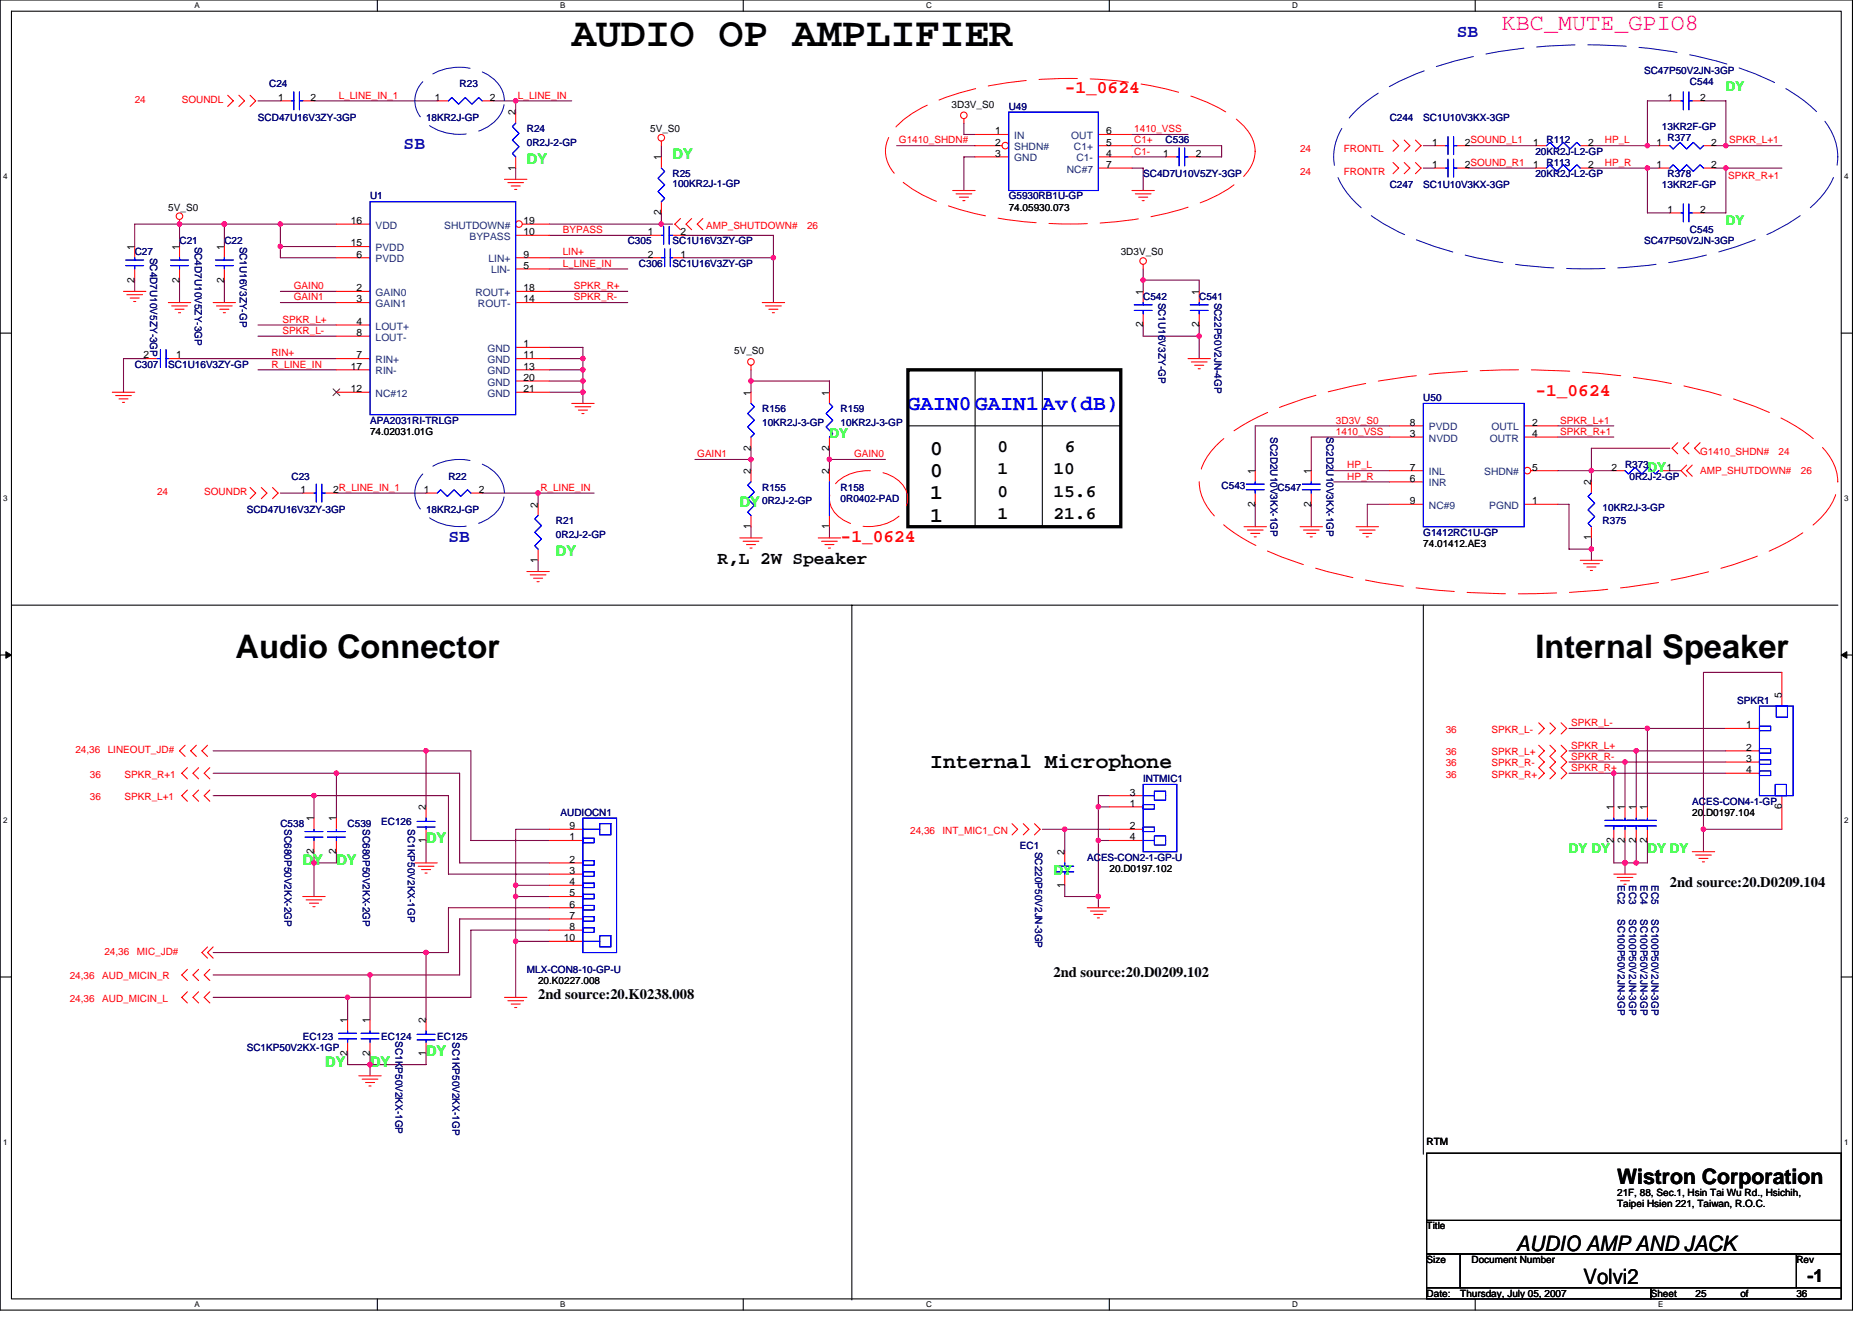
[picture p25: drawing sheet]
<svg xmlns="http://www.w3.org/2000/svg" width="297mm" height="210mm" viewBox="0 0 297 210" stroke-linecap="round" stroke-linejoin="round" font-family="sans-serif">
<defs><g id="words">
<text font-size="6.6" x="90.7" y="7.2">AUDIO OP AMPLIFIER</text>
<g font-size="5.1">
<text x="37.4" y="104.3">Audio Connector</text>
<text x="243.6" y="104.3">Internal Speaker</text>
</g>
<text font-size="3.7" fill="#f0f" x="238.3" y="4.7">KBC_MUTE_GPIO8</text>
<text font-size="3.4" fill="#00f" x="144.1" y="65">GAIN0GAIN1Av(dB)</text>
<g font-size="3.4">
<text x="147.6" y="72.1">0</text>
<text x="147.6" y="75.7">0</text>
<text x="147.6" y="79.2">1</text>
<text x="147.6" y="82.8">1</text>
<text x="147.6" y="121.9">Internal Microphone</text>
<text x="256.6" y="187.9">Wistron Corporation</text>
<text x="240.6" y="198.4">AUDIO AMP AND JACK</text>
<text x="251.3" y="203.8">Volvi2</text>
</g>
<g font-size="2.8" fill="#0000a0">
<text x="231.2" y="5.9">SB</text>
<text x="64" y="23.7">SB</text>
<text x="71.2" y="85.9">SB</text>
</g>
<g font-size="2.8" fill="#f00">
<text x="168.9" y="14.8">-1_0624</text>
<text x="243.6" y="62.8">-1_0624</text>
<text x="133.4" y="85.9">-1_0624</text>
</g>
<g font-size="2.8">
<text x="158.3" y="71.7">0</text>
<text x="168.9" y="71.7">6</text>
<text x="158.3" y="75.2">1</text>
<text x="167.2" y="75.2">10</text>
<text x="158.3" y="78.8">0</text>
<text x="158.3" y="82.4">1</text>
<text x="167.2" y="82.4">21.6</text>
<text x="167.2" y="78.8">15.6</text>
<text x="113.8" y="89.5">R,L 2W Speaker</text>
<text x="286.8" y="203.4">-1</text>
</g>
<g font-size="2.3" fill="#00ff40">
<text x="83.6" y="26">DY</text>
<text x="106.7" y="25.3">DY</text>
<text x="117.4" y="80.4">DY</text>
<text x="88.2" y="88.2">DY</text>
</g>
<g font-size="2.3" fill="#0f0">
<text x="48" y="137.3">DY</text>
<text x="53.4" y="137.3">DY</text>
<text x="67.6" y="133.7">DY</text>
<text x="67.6" y="167.5">DY</text>
<text x="51.6" y="169.3">DY</text>
<text x="58.7" y="169.3">DY</text>
</g>
<g font-size="2.3">
<text x="265" y="140.8">2nd source:20.D0209.104</text>
<text x="167.2" y="155">2nd source:20.D0209.102</text>
<text x="85.4" y="158.6">2nd source:20.K0238.008</text>
</g>
<g font-size="2.1" fill="#0f0">
<text x="273.9" y="14.4">DY</text>
<text x="273.9" y="35.8">DY</text>
<text x="131.6" y="69.5">DY</text>
<text x="261.4" y="74.9">DY</text>
<text x="249" y="135.3">DY DY</text>
<text x="261.4" y="135.3">DY DY</text>
<text x="167.2" y="138.9">DY</text>
</g>
<g font-size="1.6" fill="#000080">
<text x="260.9" y="11.7">SC47P50V2JN-3GP</text>
<text x="42.7" y="13.9">C24</text>
<text x="72.9" y="13.9">R23</text>
<text x="160.1" y="17.4">U49</text>
<text x="268.2" y="13.5">C544</text>
<text x="40.9" y="19.2">SCD47U16V3ZY-3GP</text>
<text x="67.6" y="19.2">18KR2J-GP</text>
<text x="83.6" y="21">R24</text>
<text x="83.6" y="23.1">0R2J-2-GP</text>
<text x="185" y="22.8">C536</text>
<text x="220.5" y="19.2">C244</text>
<text x="225.8" y="19.2">SC1U10V3KX-3GP</text>
<text x="245.4" y="22.8">R112</text>
<text x="263.7" y="20.6">13KR2F-GP</text>
<text x="264.6" y="22.4">R377</text>
<text x="106.7" y="28.1">R25</text>
<text x="106.7" y="29.7">100KR2J-1-GP</text>
<text x="181.4" y="28.1">SC4D7U10V5ZY-3GP</text>
<text x="220.5" y="29.9">C247</text>
<text x="225.8" y="29.9">SC1U10V3KX-3GP</text>
<text x="243.6" y="28.1">20KR2J-L2-GP</text>
<text x="243.6" y="24.5">20KR2J-L2-GP</text>
<text x="245.4" y="26.3">R113</text>
<text x="263.7" y="29.9">13KR2F-GP</text>
<text x="264.6" y="28.1">R378</text>
<text x="58.7" y="31.6">U1</text>
<text x="160.1" y="31.6">G5930RB1U-GP</text>
<text x="21.4" y="40.5">C27</text>
<text x="23.8" y="40.9" transform="rotate(90 23.8 40.9)">SC4D7U10V5ZY-3GP</text>
<text x="28.5" y="38.8">C21</text>
<text x="30.9" y="39.1" transform="rotate(90 30.9 39.1)">SC4D7U10V5ZY-3GP</text>
<text x="35.6" y="38.8">C22</text>
<text x="38" y="39.1" transform="rotate(90 38 39.1)">SC1U16V3ZY-GP</text>
<text x="99.6" y="38.8">C305</text>
<text x="106.7" y="38.8">SC1U16V3ZY-GP</text>
<text x="260.9" y="38.8">SC47P50V2JN-3GP</text>
<text x="268.2" y="37">C545</text>
<text x="101.4" y="42.3">C306</text>
<text x="106.7" y="42.3">SC1U16V3ZY-GP</text>
<text x="181.4" y="47.6">C542</text>
<text x="190.3" y="47.6">C541</text>
<text x="183.8" y="48" transform="rotate(90 183.8 48)">SC1U16V3ZY-GP</text>
<text x="192.7" y="48" transform="rotate(90 192.7 48)">SC22P50V2JN-4GP</text>
<text x="21.4" y="58.3">C307</text>
<text x="26.7" y="58.3">SC1U16V3ZY-GP</text>
<text x="120.9" y="65.4">R156</text>
<text x="133.4" y="65.4">R159</text>
<text x="225.8" y="63.6">U50</text>
<text x="58.7" y="67.2">APA2031RI-TRLGP</text>
<text x="120.9" y="67.6">10KR2J-3-GP</text>
<text x="133.4" y="67.6">10KR2J-3-GP</text>
<text x="201.6" y="69.3" transform="rotate(90 201.6 69.3)">SC2D2U10V3KX-1GP</text>
<text x="210.5" y="69.3" transform="rotate(90 210.5 69.3)">SC2D2U10V3KX-1GP</text>
<text x="46.3" y="76.1">C23</text>
<text x="71.2" y="76.1">R22</text>
<text x="120.9" y="77.9">R155</text>
<text x="133.4" y="77.9">R158</text>
<text x="193.8" y="77.5">C543</text>
<text x="202.7" y="77.9">C547</text>
<text x="257.8" y="74.3">R373</text>
<text x="258.6" y="76.1">0R2J-2-GP</text>
<text x="39.2" y="81.4">SCD47U16V3ZY-3GP</text>
<text x="67.6" y="81.4">18KR2J-GP</text>
<text x="88.2" y="83.2">R21</text>
<text x="120.9" y="80">0R2J-2-GP</text>
<text x="133.4" y="79.7">0R0402-PAD</text>
<text x="254.3" y="83.2">R375</text>
<text x="254.3" y="81.1">10KR2J-3-GP</text>
<text x="88.2" y="85.3">0R2J-2-GP</text>
<text x="225.8" y="85">G1412RC1U-GP</text>
<text x="275.6" y="111.7">SPKR1</text>
<text x="181.4" y="124.1">INTMIC1</text>
<text x="44.5" y="131.2">C538</text>
<text x="45.1" y="131.6" transform="rotate(90 45.1 131.6)">SC680P50V2KX-2GP</text>
<text x="55.2" y="131.2">C539</text>
<text x="57.6" y="131.6" transform="rotate(90 57.6 131.6)">SC680P50V2KX-2GP</text>
<text x="60.5" y="130.9">EC126</text>
<text x="64.7" y="131.6" transform="rotate(90 64.7 131.6)">SC1KP50V2KX-1GP</text>
<text x="88.9" y="129.4">AUDIOCN1</text>
<text x="268.5" y="127.7">ACES-CON4-1-GP</text>
<text x="161.8" y="134.8">EC1</text>
<text x="164.3" y="135.1" transform="rotate(90 164.3 135.1)">SC220P50V2JN-3GP</text>
<text x="172.5" y="136.5">ACES-CON2-1-GP-U</text>
<text x="256.7" y="140.5" transform="rotate(90 256.7 140.5)">EC2</text>
<text x="258.5" y="140.5" transform="rotate(90 258.5 140.5)">EC3</text>
<text x="260.3" y="140.5" transform="rotate(90 260.3 140.5)">EC4</text>
<text x="262.1" y="140.5" transform="rotate(90 262.1 140.5)">EC5</text>
<text x="256.7" y="145.8" transform="rotate(90 256.7 145.8)">SC100P50V2JN-3GP</text>
<text x="258.5" y="145.8" transform="rotate(90 258.5 145.8)">SC100P50V2JN-3GP</text>
<text x="260.3" y="145.8" transform="rotate(90 260.3 145.8)">SC100P50V2JN-3GP</text>
<text x="262.1" y="145.8" transform="rotate(90 262.1 145.8)">SC100P50V2JN-3GP</text>
<text x="83.6" y="154.3">MLX-CON8-10-GP-U</text>
<text x="39.2" y="166.8">SC1KP50V2KX-1GP</text>
<text x="48" y="165">EC123</text>
<text x="60.5" y="165">EC124</text>
<text x="62.7" y="165.2" transform="rotate(90 62.7 165.2)">SC1KP50V2KX-1GP</text>
<text x="69.4" y="165">EC125</text>
<text x="71.8" y="165.4" transform="rotate(90 71.8 165.4)">SC1KP50V2KX-1GP</text>
</g>
<g font-size="1.6" fill="#f00">
<text x="21.4" y="16.4">24</text>
<text x="28.8" y="16.4">SOUNDL</text>
<text x="53.7" y="15.6">L_LINE_IN_1</text>
<text x="82.2" y="15.6">L_LINE_IN</text>
<text x="142.6" y="22.8">G1410_SHDN#</text>
<text x="180" y="21">1410_VSS</text>
<text x="180" y="22.8">C1+</text>
<text x="254.7" y="22.8">HP_L</text>
<text x="274.4" y="22.8">SPKR_L+1</text>
<text x="180" y="24.5">C1-</text>
<text x="206.3" y="24.2">24</text>
<text x="206.3" y="27.7">24</text>
<text x="213.2" y="24.2">FRONTL</text>
<text x="213.2" y="27.7">FRONTR</text>
<text x="254.7" y="26.3">HP_R</text>
<text x="274.2" y="28.4">SPKR_R+1</text>
<text x="89.3" y="40.5">LIN+</text>
<text x="89.3" y="37">BYPASS</text>
<text x="112.1" y="36.3">AMP_SHUTDOWN#</text>
<text x="128.1" y="36.3">26</text>
<text x="46.6" y="45.9">GAIN0</text>
<text x="46.6" y="47.6">GAIN1</text>
<text x="89.3" y="42.3">L_LINE_IN</text>
<text x="91.1" y="45.9">SPKR_R+</text>
<text x="91.1" y="47.6">SPKR_R-</text>
<text x="44.8" y="51.2">SPKR_L+</text>
<text x="44.8" y="53">SPKR_L-</text>
<text x="43.1" y="56.5">RIN+</text>
<text x="43.1" y="58.3">R_LINE_IN</text>
<text x="212" y="67.2">3D3V_S0</text>
<text x="212" y="69">1410_VSS</text>
<text x="247.5" y="69">SPKR_R+1</text>
<text x="247.5" y="67.2">SPKR_L+1</text>
<text x="85.7" y="77.9">R_LINE_IN</text>
<text x="110.6" y="72.5">GAIN1</text>
<text x="135.5" y="72.5">GAIN0</text>
<text x="213.8" y="76.1">HP_R</text>
<text x="213.8" y="74.3">HP_L</text>
<text x="269.8" y="75.2">AMP_SHUTDOWN#</text>
<text x="269.8" y="72.2">G1410_SHDN#</text>
<text x="282.2" y="72.2">24</text>
<text x="285.8" y="75.2">26</text>
<text x="24.9" y="78.6">24</text>
<text x="32.4" y="78.6">SOUNDR</text>
<text x="12" y="119.5">24,36</text>
<text x="17.1" y="119.5">LINEOUT_JD#</text>
<text x="229.4" y="116.3">36</text>
<text x="229.4" y="119.8">36</text>
<text x="236.7" y="116.3">SPKR_L-</text>
<text x="236.7" y="119.8">SPKR_L+</text>
<text x="249.3" y="118.8">SPKR_L+</text>
<text x="249.3" y="115.2">SPKR_L-</text>
<text x="14.3" y="123.4">36</text>
<text x="19.8" y="123.4">SPKR_R+1</text>
<text x="229.4" y="121.6">36</text>
<text x="229.4" y="123.4">36</text>
<text x="236.7" y="121.6">SPKR_R-</text>
<text x="236.7" y="123.4">SPKR_R+</text>
<text x="249.3" y="120.5">SPKR_R-</text>
<text x="249.3" y="122.3">SPKR_R+</text>
<text x="14.3" y="126.9">36</text>
<text x="19.8" y="126.9">SPKR_L+1</text>
<text x="144.4" y="132.3">24,36</text>
<text x="149.6" y="132.3">INT_MIC1_CN</text>
<text x="11.1" y="155.4">24,36</text>
<text x="16.2" y="155.4">AUD_MICIN_R</text>
<text x="16.6" y="151.5">24,36</text>
<text x="21.7" y="151.5">MIC_JD#</text>
<text x="11.1" y="158.9">24,36</text>
<text x="16.2" y="158.9">AUD_MICIN_L</text>
</g>
<g font-size="1.6">
<text x="44.1" y="16">1</text>
<text x="49.3" y="16">2</text>
<text x="69" y="16">1</text>
<text x="77.7" y="16">2</text>
<text x="151" y="17.1">3D3V_S0</text>
<text x="264.6" y="16">1</text>
<text x="269.8" y="16">2</text>
<text x="81.8" y="18.3" transform="rotate(-90 81.8 18.3)">2</text>
<text x="103.2" y="21">5V_S0</text>
<text x="157.9" y="21.3">1</text>
<text x="157.9" y="23.1">2</text>
<text x="175.5" y="23.1">5</text>
<text x="175.5" y="21.3">6</text>
<text x="227.3" y="23.1">1</text>
<text x="232.4" y="23.1">2SOUND_L1</text>
<text x="243.3" y="23.1">1</text>
<text x="252" y="23.1">2</text>
<text x="262.8" y="23.1">1</text>
<text x="271.5" y="23.1">2</text>
<text x="81.8" y="27.1" transform="rotate(-90 81.8 27.1)">1</text>
<text x="104.9" y="25.4" transform="rotate(-90 104.9 25.4)">1</text>
<text x="157.9" y="24.9">3</text>
<text x="175.5" y="24.9">4</text>
<text x="175.5" y="26.6">7</text>
<text x="184.6" y="24.9">1</text>
<text x="189.8" y="24.9">2</text>
<text x="227.3" y="26.6">1</text>
<text x="232.4" y="26.6">2SOUND_R1</text>
<text x="243.3" y="26.6">1</text>
<text x="252" y="26.6">2</text>
<text x="262.8" y="26.6">1</text>
<text x="271.5" y="26.6">2</text>
<text x="26.7" y="33.4">5V_S0</text>
<text x="55.7" y="35.5">16</text>
<text x="83.1" y="35.5">19</text>
<text x="104.9" y="34.2" transform="rotate(-90 104.9 34.2)">2</text>
<text x="160.1" y="33.4">74.05930.073</text>
<text x="264.6" y="33.8">1</text>
<text x="269.8" y="33.8">2</text>
<text x="21.4" y="39.6" transform="rotate(-90 21.4 39.6)">1</text>
<text x="28.5" y="39.6" transform="rotate(-90 28.5 39.6)">1</text>
<text x="35.6" y="39.6" transform="rotate(-90 35.6 39.6)">1</text>
<text x="55.7" y="39.1">15</text>
<text x="56.6" y="40.9">6</text>
<text x="83.1" y="40.9">9</text>
<text x="83.1" y="37.3">10</text>
<text x="102.8" y="40.9">2</text>
<text x="102.8" y="37.3">1</text>
<text x="108" y="40.9">1</text>
<text x="108" y="37.3">2</text>
<text x="177.8" y="40.5">3D3V_S0</text>
<text x="21.4" y="44.8" transform="rotate(-90 21.4 44.8)">2</text>
<text x="28.5" y="44.8" transform="rotate(-90 28.5 44.8)">2</text>
<text x="35.6" y="44.8" transform="rotate(-90 35.6 44.8)">2</text>
<text x="56.6" y="46.2">2</text>
<text x="56.6" y="48">3</text>
<text x="83.1" y="48">14</text>
<text x="83.1" y="46.2">18</text>
<text x="83.1" y="42.7">5</text>
<text x="181.4" y="46.8" transform="rotate(-90 181.4 46.8)">1</text>
<text x="190.3" y="46.8" transform="rotate(-90 190.3 46.8)">1</text>
<text x="56.6" y="51.5">4</text>
<text x="56.6" y="53.3">8</text>
<text x="181.4" y="51.9" transform="rotate(-90 181.4 51.9)">2</text>
<text x="190.3" y="51.9" transform="rotate(-90 190.3 51.9)">2</text>
<text x="22.8" y="56.9">2</text>
<text x="28" y="56.9">1</text>
<text x="55.7" y="58.7">17</text>
<text x="56.6" y="56.9">7</text>
<text x="83.1" y="55.1">1</text>
<text x="83.1" y="58.7">13</text>
<text x="83.1" y="56.9">11</text>
<text x="116.5" y="56.2">5V_S0</text>
<text x="55.7" y="62.2">12</text>
<text x="83.1" y="60.4">20</text>
<text x="83.1" y="62.2">21</text>
<text x="119.1" y="62.8" transform="rotate(-90 119.1 62.8)">1</text>
<text x="131.6" y="62.8" transform="rotate(-90 131.6 62.8)">1</text>
<text x="58.7" y="69">74.02031.01G</text>
<text x="119.1" y="71.5" transform="rotate(-90 119.1 71.5)">2</text>
<text x="131.6" y="71.5" transform="rotate(-90 131.6 71.5)">2</text>
<text x="223.7" y="69.3">3</text>
<text x="223.7" y="67.5">8</text>
<text x="243.1" y="67.5">2</text>
<text x="243.1" y="69.3">4</text>
<text x="119.1" y="75.2" transform="rotate(-90 119.1 75.2)">2</text>
<text x="131.6" y="75.2" transform="rotate(-90 131.6 75.2)">2</text>
<text x="199.2" y="75.2" transform="rotate(-90 199.2 75.2)">1</text>
<text x="208" y="75.2" transform="rotate(-90 208 75.2)">1</text>
<text x="223.7" y="76.4">6</text>
<text x="223.7" y="74.7">7</text>
<text x="243.1" y="74.7">5</text>
<text x="252.5" y="77" transform="rotate(-90 252.5 77)">2</text>
<text x="255.7" y="74.7">2</text>
<text x="264.4" y="74.7">1</text>
<text x="47.7" y="78.2">1</text>
<text x="52.8" y="78.2">2R_LINE_IN_1</text>
<text x="67.2" y="78.2">1</text>
<text x="76" y="78.2">2</text>
<text x="85.4" y="80.5" transform="rotate(-90 85.4 80.5)">2</text>
<text x="119.1" y="83.9" transform="rotate(-90 119.1 83.9)">1</text>
<text x="131.6" y="83.9" transform="rotate(-90 131.6 83.9)">1</text>
<text x="199.2" y="80.4" transform="rotate(-90 199.2 80.4)">2</text>
<text x="208" y="80.4" transform="rotate(-90 208 80.4)">2</text>
<text x="223.7" y="80">9</text>
<text x="243.1" y="80">1</text>
<text x="85.4" y="89.3" transform="rotate(-90 85.4 89.3)">1</text>
<text x="225.8" y="86.8">74.01412.AE3</text>
<text x="252.5" y="85.7" transform="rotate(-90 252.5 85.7)">1</text>
<text x="282.7" y="110.8" transform="rotate(-90 282.7 110.8)">5</text>
<text x="277" y="119.1">2</text>
<text x="277" y="115.5">1</text>
<text x="277" y="122.7">4</text>
<text x="277" y="120.9">3</text>
<text x="49.8" y="130.3" transform="rotate(-90 49.8 130.3)">1</text>
<text x="53.4" y="130.3" transform="rotate(-90 53.4 130.3)">1</text>
<text x="67.6" y="128.5" transform="rotate(-90 67.6 128.5)">2</text>
<text x="90.4" y="131.6">9</text>
<text x="179.3" y="128">1</text>
<text x="179.3" y="131.6">2</text>
<text x="179.3" y="126.2">3</text>
<text x="256" y="128.5" transform="rotate(-90 256 128.5)">1</text>
<text x="257.8" y="128.5" transform="rotate(-90 257.8 128.5)">1</text>
<text x="259.6" y="128.5" transform="rotate(-90 259.6 128.5)">1</text>
<text x="261.4" y="128.5" transform="rotate(-90 261.4 128.5)">1</text>
<text x="268.5" y="129.4">20.D0197.104</text>
<text x="282.7" y="128.4" transform="rotate(-90 282.7 128.4)">6</text>
<text x="49.8" y="135.5" transform="rotate(-90 49.8 135.5)">2</text>
<text x="53.4" y="135.5" transform="rotate(-90 53.4 135.5)">2</text>
<text x="67.6" y="133.7" transform="rotate(-90 67.6 133.7)">1</text>
<text x="90.4" y="133.3">1</text>
<text x="90.4" y="136.9">2</text>
<text x="168.9" y="135.7" transform="rotate(-90 168.9 135.7)">2</text>
<text x="179.3" y="133.3">4</text>
<text x="256" y="133.7" transform="rotate(-90 256 133.7)">2</text>
<text x="257.8" y="133.7" transform="rotate(-90 257.8 133.7)">2</text>
<text x="259.6" y="133.7" transform="rotate(-90 259.6 133.7)">2</text>
<text x="261.4" y="133.7" transform="rotate(-90 261.4 133.7)">2</text>
<text x="90.4" y="138.7">3</text>
<text x="90.4" y="140.4">4</text>
<text x="90.4" y="142.2">5</text>
<text x="90.4" y="144">6</text>
<text x="168.9" y="140.8" transform="rotate(-90 168.9 140.8)">1</text>
<text x="176.1" y="138.3">20.D0197.102</text>
<text x="89.5" y="149.3">10</text>
<text x="90.4" y="145.8">7</text>
<text x="90.4" y="147.6">8</text>
<text x="85.4" y="156.1">20.K0227.008</text>
<text x="55.1" y="167.5" transform="rotate(-90 55.1 167.5)">2</text>
<text x="55.1" y="162.3" transform="rotate(-90 55.1 162.3)">1</text>
<text x="58.7" y="167.5" transform="rotate(-90 58.7 167.5)">2</text>
<text x="58.7" y="162.3" transform="rotate(-90 58.7 162.3)">1</text>
<text x="67.6" y="167.5" transform="rotate(-90 67.6 167.5)">1</text>
<text x="67.6" y="162.3" transform="rotate(-90 67.6 162.3)">2</text>
<text x="226.4" y="181.7">RTM</text>
<text x="256.6" y="189.7">21F, 88, Sec.1, Hsin Tai Wu Rd., Hsichih,</text>
<text x="256.6" y="191.5">Taipei Hsien 221, Taiwan, R.O.C.</text>
<text x="226.4" y="195.1">Title</text>
<text x="226.4" y="200.4">Size</text>
<text x="233.5" y="200.4">Document Number</text>
<text x="285" y="200.4">Rev</text>
<text x="226.4" y="205.7">Date:</text>
<text x="231.7" y="205.7">Thursday, July 05, 2007</text>
<text x="261.9" y="205.7">Sheet</text>
<text x="269" y="205.7">25</text>
<text x="276.2" y="205.7">of</text>
<text x="285" y="205.7">36</text>
</g>
<g font-size="1.6" fill="#004080">
<text x="160.9" y="22.1">IN</text>
<text x="160.9" y="23.8">SHDN#</text>
<text x="170" y="22.1">OUT</text>
<text x="170.4" y="23.8">C1+</text>
<text x="160.9" y="25.6">GND</text>
<text x="169.3" y="27.4">NC#7</text>
<text x="170.8" y="25.6">C1-</text>
<text x="59.6" y="41.6">PVDD</text>
<text x="59.6" y="36.3">VDD</text>
<text x="59.6" y="39.8">PVDD</text>
<text x="70.5" y="36.3">SHUTDOWN#</text>
<text x="74.5" y="38.1">BYPASS</text>
<text x="77.5" y="41.6">LIN+</text>
<text x="59.6" y="46.9">GAIN0</text>
<text x="75.4" y="46.9">ROUT+</text>
<text x="77.9" y="43.4">LIN-</text>
<text x="59.6" y="48.7">GAIN1</text>
<text x="59.6" y="52.3">LOUT+</text>
<text x="75.8" y="48.7">ROUT-</text>
<text x="59.6" y="57.6">RIN+</text>
<text x="59.6" y="54.1">LOUT-</text>
<text x="59.6" y="59.4">RIN-</text>
<text x="77.4" y="55.8">GND</text>
<text x="77.4" y="59.4">GND</text>
<text x="77.4" y="57.6">GND</text>
<text x="59.6" y="62.9">NC#12</text>
<text x="77.4" y="61.2">GND</text>
<text x="77.4" y="62.9">GND</text>
<text x="226.7" y="70.1">NVDD</text>
<text x="226.7" y="68.3">PVDD</text>
<text x="236.4" y="70.1">OUTR</text>
<text x="236.7" y="68.3">OUTL</text>
<text x="226.7" y="77.2">INR</text>
<text x="226.7" y="75.4">INL</text>
<text x="235.5" y="75.4">SHDN#</text>
<text x="226.7" y="80.7">NC#9</text>
<text x="236.3" y="80.7">PGND</text>
</g>
<g font-size="1.3">
<text x="30.8" y="1.3">A</text>
<text x="88.9" y="1.3">B</text>
<text x="147" y="1.3">C</text>
<text x="205" y="1.3">D</text>
<text x="263.1" y="1.3">E</text>
<text x=".5" y="28.4">4</text>
<text x="292.6" y="28.4">4</text>
<text x=".5" y="79.5">3</text>
<text x="292.6" y="79.5">3</text>
<text x=".5" y="130.6">2</text>
<text x="292.6" y="130.6">2</text>
<text x=".5" y="181.7">1</text>
<text x="292.6" y="181.7">1</text>
<text x="30.8" y="207.4">A</text>
<text x="88.9" y="207.4">B</text>
<text x="147" y="207.4">C</text>
<text x="205" y="207.4">D</text>
<text x="263.1" y="207.4">E</text>
</g>
</g></defs>
<path d="M0 0h293.9v207.9h-293.9zM1.8 1.8h290.4v204.3h-290.4z" fill="none" stroke="#000" stroke-width=".17"/>
<g fill="#fff">
<path d="M30.8 .2h.9v1.4h-.9z"/>
<path d="M30.8 206.3h.9v1.4h-.9z"/>
</g>
<path d="M59.9 0v1.8M59.9 206.1v1.8" fill="none" stroke="#000" stroke-width=".17"/>
<g fill="#fff">
<path d="M88.9 .2h.8v1.4h-.8z"/>
<path d="M88.9 206.3h.8v1.4h-.8z"/>
</g>
<path d="M117.9 0v1.8M117.9 206.1v1.8" fill="none" stroke="#000" stroke-width=".17"/>
<g fill="#fff">
<path d="M147 .2h.9v1.4h-.9z"/>
<path d="M147 206.3h.9v1.4h-.9z"/>
</g>
<path d="M176 0v1.8M176 206.1v1.8" fill="none" stroke="#000" stroke-width=".17"/>
<g fill="#fff">
<path d="M205 .2h.9v1.4h-.9z"/>
<path d="M205 206.3h.9v1.4h-.9z"/>
</g>
<path d="M234.1 0v1.8M234.1 206.1v1.8" fill="none" stroke="#000" stroke-width=".17"/>
<g fill="#fff">
<path d="M263.1 .2h.8v1.4h-.8z"/>
<path d="M263.1 206.3h.8v1.4h-.8z"/>
<path d="M.5 27.3h.7v1.4h-.7z"/>
<path d="M292.6 27.3h.7v1.4h-.7z"/>
<path d="M.5 78.4h.7v1.4h-.7z"/>
<path d="M292.6 78.4h.7v1.4h-.7z"/>
</g>
<path d="M0 52.9h1.8M292.2 52.9h1.7" fill="none" stroke="#000" stroke-width=".17"/>
<g fill="#fff">
<path d="M.5 129.5h.7v1.4h-.7z"/>
<path d="M292.6 129.5h.7v1.4h-.7z"/>
</g>
<path d="M0 103.9h1.8M292.2 103.9h1.7" fill="none" stroke="#000" stroke-width=".17"/>
<path d="M.9 103.4l.9 .5-.9 .5zM292.2 103.9l.8-.5v1z" fill="#000" stroke="#000" stroke-width=".16"/>
<g fill="#fff">
<path d="M.5 180.5h.7v1.4h-.7z"/>
<path d="M292.6 180.5h.7v1.4h-.7z"/>
</g>
<g fill="none" stroke="#000" stroke-width=".17">
<path d="M154.7 58.7v24.9M165.4 58.7v24.9M144.1 67.6h33.7M1.8 96h289.8M135.2 96v110.2M225.8 96v87.1M0 155h1.8M292.2 155h1.7M226.4 199h5.3v5.3h-5.3zM226.4 183h65.8v10.6h-65.8zM226.4 193.6h65.8v5.4h-65.8zM231.7 199h53.3v5.3h-53.3z"/>
<path d="M285 199h7.2v5.3h-7.2zM226.4 204.3h35.5v1.8h-35.5zM261.9 204.3h30.3v1.8h-30.3z"/>
</g>
<g fill="none" stroke="#800040" stroke-width=".17">
<path d="M40.9 16h3.6M49.8 16h19.6M78.3 16h3.5v1.8M81.8 16h8.9M152.9 19.6v1.7h1.8M265 16h-3.6v7.1M270.3 16h3.6v7.1M28.5 35.6v3.5M35.6 35.6h8.9v3.5M35.6 35.6h-14.2v3.5M35.6 35.6v3.5M44.5 39.1v1.8h8.9"/>
<path d="M44.5 35.6h8.9M44.5 39.1h8.9M81.8 26.7v1.7M87.2 37.3h16M104.9 33.8v1.8h-17.7M104.9 35.6h1.8M104.9 23.1v1.8M108.5 37.3h14.2v10.7M142.3 23.1h12.4M154.7 24.9h-1.8v5.3M179.6 26.7h1.8v3.5M179.6 23.1h14.2v1.8h-3.5"/>
<path d="M179.6 21.3h8.9M179.6 24.9h5.4M225.8 26.7h1.8M225.8 23.1h1.8M233 26.7h10.6M233 23.1h10.6M252.5 26.7h10.7M252.5 23.1h10.7M261.4 26.7v7.1h3.6M272.1 26.7h10.6M272.1 23.1h10.6M273.9 26.7v7.1h-3.6"/>
<path d="M21.4 44.4v1.8M23.2 56.9h-3.6v5.3M28.5 44.4v3.6M28.5 56.9h24.9M35.6 44.4v3.6M40.9 58.7h12.5M40.9 51.6h12.5M40.9 53.3h12.5M44.5 46.2h8.9M44.5 48h8.9M87.2 40.9h16M87.2 56.9h5.3"/>
<path d="M87.2 55.1h5.3v8.9M87.2 58.7h5.3M87.2 46.2h12.4M87.2 48h12.4M87.2 42.7h12.4M108.5 40.9h14.2M119.2 58.7v3.5M181.4 51.6v1.7h8.9v3.6M181.4 44.4h8.9v1.8M181.4 42.7v3.5M190.3 51.6v1.7M44.5 78.2h3.5"/>
<path d="M53.4 78.2h14.2M76.5 78.2h8.9v1.8M85.4 78.2h8.9M87.2 62.2h5.3M87.2 60.5h5.3M110.3 72.9h8.9M119.2 60.5h12.4v1.7M119.2 71.1v3.6M131.6 71.1v3.6M131.6 72.9h8.9M211.6 74.7h8.9M211.6 76.5h8.9"/>
<path d="M220.5 69.3h-12.4v5.4M220.5 67.6h-21.3v7.1M247.2 74.7h8.9M247.2 69.3h8.9M247.2 67.6h8.9M265 74.7h1.7M265 71.1h-12.5v5.4M85.4 88.9v1.8M119.2 83.6v1.7M131.6 83.6v1.7M199.2 80v3.6M208.1 80v3.6"/>
<path d="M220.5 80h-3.5v3.6M247.2 80h1.8v7.1h3.5M252.5 85.3v3.6M33.8 119.1h40.9v14.2h12.5M67.6 119.1v8.9M249 119.1h10.6v8.9M249 115.6h24.9M259.6 119.1h14.3M261.4 115.6v12.4M282.7 106.7h-12.4v28.4M33.8 122.7h19.6v7.1M33.8 126.2h16v3.6"/>
<path d="M49.8 135.1v7.1M49.8 126.2h21.4v12.5h16M53.4 135.1v1.8h-3.6M53.4 122.7h19.5v14.2h14.3M67.6 133.3v3.6M87.2 131.6h-5.4v8.9M165.4 131.6h10.7M168.9 131.6v3.5M174.3 133.3h1.8M174.3 128h1.8M176.1 126.2h-1.8v17.8M249 120.9h8.8v7.1"/>
<path d="M249 122.7h7.1v5.3M256.1 133.3v3.6h5.3v-3.6M256.1 122.7h17.8M257.8 133.3v5.4M257.8 120.9h16.1M259.6 133.3v3.6M270.3 131.6h12.4M33.8 151.1h33.8v10.7M55.2 158.2v3.6M58.7 154.7v7.1M87.2 140.5h-5.4v1.7M87.2 142.2h-5.4v7.2"/>
<path d="M87.2 149.4h-5.4v8.8M87.2 145.8h-14.3v8.9h-39.1M87.2 147.6h-12.5v10.6h-40.9M87.2 144h-16v7.1h-3.6M168.9 140.5v1.7h5.4M55.2 167.1v1.8h12.4v-1.8M58.7 167.1v3.6"/>
</g>
<g fill="#f0f" stroke="#f0f" stroke-width=".17">
<circle cx="259.6" cy="119.1" r=".35"/>
<circle cx="257.8" cy="136.9" r=".35"/>
<circle cx="259.6" cy="136.9" r=".35"/>
<circle cx="257.8" cy="120.9" r=".35"/>
<circle cx="58.7" cy="168.9" r=".35"/>
<circle cx="58.7" cy="154.7" r=".35"/>
<circle cx="55.1" cy="158.2" r=".35"/>
<circle cx="67.6" cy="151.1" r=".35"/>
<circle cx="49.8" cy="136.9" r=".35"/>
<circle cx="49.8" cy="126.2" r=".35"/>
<circle cx="53.4" cy="122.7" r=".35"/>
<circle cx="81.8" cy="16" r=".35"/>
<circle cx="85.4" cy="78.2" r=".35"/>
<circle cx="122.7" cy="40.9" r=".35"/>
<circle cx="92.5" cy="62.2" r=".35"/>
<circle cx="92.5" cy="60.4" r=".35"/>
<circle cx="92.5" cy="58.7" r=".35"/>
<circle cx="92.5" cy="56.9" r=".35"/>
<circle cx="44.5" cy="39.1" r=".35"/>
<circle cx="44.5" cy="35.5" r=".35"/>
<circle cx="35.6" cy="35.5" r=".35"/>
<circle cx="104.9" cy="35.5" r=".35"/>
<circle cx="119.2" cy="60.4" r=".35"/>
<circle cx="131.6" cy="72.9" r=".35"/>
<circle cx="119.2" cy="72.9" r=".35"/>
<circle cx="261.4" cy="115.6" r=".35"/>
<circle cx="256.1" cy="122.7" r=".35"/>
<circle cx="67.6" cy="119.1" r=".35"/>
<circle cx="190.3" cy="53.3" r=".35"/>
<circle cx="181.4" cy="44.4" r=".35"/>
<circle cx="261.4" cy="26.7" r=".35"/>
<circle cx="273.8" cy="23.1" r=".35"/>
<circle cx="261.4" cy="23.1" r=".35"/>
<circle cx="273.8" cy="26.7" r=".35"/>
<circle cx="174.3" cy="128" r=".35"/>
<circle cx="174.3" cy="133.3" r=".35"/>
<circle cx="174.3" cy="142.2" r=".35"/>
<circle cx="168.9" cy="131.6" r=".35"/>
<circle cx="28.5" cy="35.5" r=".35"/>
<circle cx="270.3" cy="131.6" r=".35"/>
<circle cx="81.8" cy="140.4" r=".35"/>
<circle cx="81.8" cy="142.2" r=".35"/>
<circle cx="81.8" cy="149.3" r=".35"/>
<circle cx="252.5" cy="74.7" r=".35"/>
<circle cx="252.5" cy="87.1" r=".35"/>
</g>
<g fill="none" stroke="#f00" stroke-width=".17">
<path d="M36.1 15.1l.9 .9-.9 .9M37.9 15.1l.9 .9-.9 .9M39.7 15.1l.9 .9-.9 .9M69.4 16h1.8M76.5 16h1.8M152.9 18.8v.8M21.4 39.1v1.8M28.5 34.8v.8M28.5 39.1v1.8M35.6 39.1v1.8M80 28.4h3.6M80.6 29h2.5"/>
<path d="M81.1 29.5h1.4M81.7 30.1h.3M81.8 37.3h5.4M103.2 37.3h1.7M104.9 22.4v.7M104.9 24.9v1.8M104.9 32v1.8M106.7 37.3h1.8M108 34.7l-.9 .9 .9 .8M109.7 34.7l-.8 .9 .8 .8M111.5 34.7l-.9 .9 .9 .8M151.2 30.2h3.5"/>
<path d="M151.7 30.8h2.5M152.2 31.3h1.5M152.8 31.8h.3M179.6 30.2h3.6M180.1 30.8h2.5M180.7 31.3h1.4M181.2 31.8h.4M221 22.2l.9 .9-.9 .9M221 25.8l.9 .9-.9 .9M222.8 22.2l.9 .9-.9 .9M222.8 25.8l.9 .9-.9 .9M224.6 25.8l.9 .9-.9 .9"/>
<path d="M224.6 22.2l.9 .9-.9 .9M227.6 23.1h1.8M227.6 26.7h1.8M231.2 23.1h1.8M231.2 26.7h1.8M243.6 26.7h1.8M250.7 26.7h1.8M263.2 26.7h1.8M265 33.8h1.7M268.5 33.8h1.8M270.3 26.7h1.8M19.6 46.2h3.6"/>
<path d="M20.1 46.8h2.5M20.7 47.3h1.4M21.2 47.8h.3M21.4 42.7v1.7M26.7 48h3.6M27.2 48.5h2.5M27.8 49.1h1.4M28.3 49.6h.4M28.5 42.7v1.7M33.8 48h3.6M34.4 48.5h2.4M34.9 49.1h1.4"/>
<path d="M35.4 49.6h.4M35.6 42.7v1.7M53.4 46.2h5.3M53.4 48h5.3M53.4 56.9h5.3M53.4 51.6h5.3M53.4 53.3h5.3M81.8 40.9h5.4M81.8 42.7h5.4M103.2 40.9h1.7M106.7 40.9h1.8M119.2 58v.7"/>
<path d="M120.9 48h3.6M121.5 48.5h2.5M122 49.1h1.4M122.6 49.6h.3M181.4 42v.7M188.5 56.9h3.6M189 57.4h2.5M189.6 58h1.4M190.1 58.5h.4M190.3 46.2v1.8M190.3 49.8v1.8M17.8 62.2h3.6"/>
<path d="M18.3 62.8h2.5M18.9 63.3h1.4M19.4 63.8h.4M39.7 77.3l.9 .9-.9 .9M41.5 77.3l.9 .9-.9 .9M43.2 77.3l.9 .9-.9 .9M48 78.2h1.8M51.6 78.2h1.8M67.6 78.2h1.8M74.7 78.2h1.8M90.7 64h3.6M91.2 64.5h2.5"/>
<path d="M91.8 65.1h1.4M92.3 65.6h.4M131.6 62.2v1.8M131.6 69.3v1.8M266.2 70.2l-.9 .9 .9 .9M267.6 73.8l-.9 .9 .9 .9M268 70.2l-.9 .9 .9 .9M268.5 73.8l-.9 .9 .9 .9M269.8 70.2l-.9 .9 .9 .9M83.6 90.7h3.6M84.1 91.2h2.5M84.7 91.7h1.4"/>
<path d="M85.2 92.3h.4M85.4 80v1.8M85.4 87.1v1.8M117.4 85.3h3.5M117.9 85.9h2.5M118.4 86.4h1.5M119 87h.3M129.8 85.3h3.6M130.4 85.9h2.5M130.9 86.4h1.4M131.4 87h.4M197.4 83.6h3.6"/>
<path d="M197.9 84.1h2.5M198.5 84.6h1.4M199 85.2h.3M206.3 83.6h3.5M206.8 84.1h2.5M207.3 84.6h1.5M207.9 85.2h.3M215.2 83.6h3.5M215.7 84.1h2.5M216.2 84.6h1.5M216.8 85.2h.3M250.7 88.9h3.6"/>
<path d="M251.3 89.4h2.5M251.8 90h1.4M252.3 90.5h.4M29.4 118.2l-.9 .9 .9 .9M31.2 118.2l-.9 .9 .9 .9M32.9 118.2l-.9 .9 .9 .9M244.2 114.7l.8 .9-.8 .9M244.2 118.2l.8 .9-.8 .9 .8 .9-.8 .9 .8 .9-.8 .9M245.9 114.7l.9 .9-.9 .9M245.9 118.2l.9 .9-.9 .9 .9 .9-.9 .9 .9 .9-.9 .9M247.7 118.2l.9 .9-.9 .9 .9 .9-.9 .9 .9 .9-.9 .9M247.7 114.7l.9 .9-.9 .9"/>
<path d="M273.9 119.1h5.3M273.9 115.6h5.3M282.7 106.7v5.3M29.7 125.3l-.9 .9 .9 .9M29.7 121.8l-.9 .9 .9 .9M31.5 121.8l-.9 .9 .9 .9M31.5 125.3l-.9 .9 .9 .9M33.3 121.8l-.9 .9 .9 .9M33.3 125.3l-.9 .9 .9 .9M53.4 129.8v1.8M53.4 133.3v1.8M65.8 136.9h3.6"/>
<path d="M66.4 137.4h2.5M66.9 138h1.4M67.4 138.5h.4M160.6 130.7l.9 .9-.9 .9M162.4 130.7l.9 .9-.9 .9M164.1 130.7l.9 .9-.9 .9M168.9 135.1v1.8M168.9 138.7v1.8M176.1 128h5.3M176.1 131.6h5.3M176.1 126.2h5.3M176.1 133.3h5.3"/>
<path d="M256.1 138.7h3.5M256.6 139.2h2.5M257.1 139.7h1.5M257.8 128v1.8M257.8 131.6v1.7M268.5 135.1h3.6M269 135.7h2.5M269.6 136.2h1.4M270.1 136.7h.4M273.9 122.7h5.3M273.9 120.9h5.3M282.7 126.2v5.4"/>
<path d="M29.7 153.8l-.9 .9 .9 .9M29.7 157.4l-.9 .8 .9 .9M31.5 153.8l-.9 .9 .9 .9M31.5 157.4l-.9 .8 .9 .9M32.9 150.2l-.9 .9 .9 .9M33.3 153.8l-.9 .9 .9 .9M33.3 157.4l-.9 .8 .9 .9M33.8 150.2l-.9 .9 .9 .9M48 142.2h3.6M48.6 142.8h2.5M49.1 143.3h1.4M49.7 143.8h.3"/>
<path d="M80 158.2h3.6M80.6 158.8h2.5M81.1 159.3h1.4M81.7 159.9h.3M172.5 144h3.6M173 144.5h2.5M173.6 145.1h1.4M174.1 145.6h.4M257.7 140.3h.3M55.2 161.8v1.8M55.2 165.4v1.7M56.9 170.7h3.6"/>
<path d="M57.5 171.2h2.5M58 171.7h1.4M58.5 172.3h.4M67.6 161.8v1.8M67.6 165.4v1.7"/>
<circle cx="152.9" cy="18.3" r=".52"/>
<circle cx="28.5" cy="34.3" r=".52"/>
<circle cx="104.9" cy="21.9" r=".52"/>
<circle cx="119.2" cy="57.4" r=".52"/>
<circle cx="181.4" cy="41.4" r=".52"/>
</g>
<path d="M142.2 20.2a19.4 19.4 0 0 1 7.7-4.7 65.6 65.6 0 0 1 29.6-2.4 40.8 40.8 0 0 1 14.8 4.5 9.1 9.1 0 0 1 4.7 5.4 5.9 5.9 0 0 1-2.4 5.7 29.2 29.2 0 0 1-12.7 5.4 68.5 68.5 0 0 1-32.2-1 24.2 24.2 0 0 1-8.7-4.4 5.9 5.9 0 0 1-2.4-5.7l.3-1 .5-.9zM132.8 76.5a7.9 7.9 0 0 1 10 0 3.5 3.5 0 0 1-.6 5.7 7.9 7.9 0 0 1-9.4-.5 3.5 3.5 0 0 1 0-5.2zM193.1 70.6a29.1 29.1 0 0 1 9.8-5.9 96.4 96.4 0 0 1 27.8-5.7 130.1 130.1 0 0 1 41.2 3.4 48.5 48.5 0 0 1 14.4 6.1 11.5 11.5 0 0 1 5.2 6.7 7.8 7.8 0 0 1-2.7 7.1 29.1 29.1 0 0 1-9.8 5.9 96.3 96.3 0 0 1-27.9 5.7 129.8 129.8 0 0 1-41.1-3.4 48.5 48.5 0 0 1-14.4-6.1 11.5 11.5 0 0 1-5.2-6.7 7.8 7.8 0 0 1 2.7-7.1z" fill="none" stroke="#f00" stroke-width=".16" stroke-dasharray="6.1 2"/>
<path d="M67.2 12.8a8.6 8.6 0 0 1 11.5 0 4.4 4.4 0 0 1-.8 7 8.7 8.7 0 0 1-10.7-.7 4.3 4.3 0 0 1 0-6.3zM215.3 17.4a35.5 35.5 0 0 1 14.5-7.4 84.4 84.4 0 0 1 43.6 0 35.5 35.5 0 0 1 14.5 7.4 10.1 10.1 0 0 1 3.6 8.8 12.3 12.3 0 0 1-4.9 7.3 41.2 41.2 0 0 1-15.6 6.9 84.9 84.9 0 0 1-41.2-.6 35.5 35.5 0 0 1-14.5-7.4 10.1 10.1 0 0 1-3.6-8.9 10.9 10.9 0 0 1 3.6-6.1zM67.2 75.1a8.6 8.6 0 0 1 11.5 0 4.4 4.4 0 0 1-.8 6.9 8.7 8.7 0 0 1-10.7-.6 4.3 4.3 0 0 1 0-6.3z" fill="none" stroke="#0000a0" stroke-width=".16" stroke-dasharray="6.1 2"/>
<path d="M144.1 58.7h33.7v24.9h-33.7z" fill="none" stroke="#000" stroke-width=".53"/>
<g fill="none" stroke="#00f" stroke-width=".17">
<path d="M71.2 16l.5-.5 1.1 1 1-1 1.1 1 1.1-1 .5 .5M104.9 26.7l.6 .5-1.1 1.1 1.1 1-1.1 1.1 1.1 1.1-.6 .5M104.9 37.3h.4M105.3 35.9v2.9M105.5 39.5v2.8M106.2 37.3h.5M106.2 35.9v2.9M106.4 39.5v2.8M229.4 23.1h.4M229.4 26.7h.4M229.8 21.7v2.8M229.8 25.3v2.8"/>
<path d="M230.6 23.1h.6M230.6 21.7v2.8M230.6 25.3v2.8M230.6 26.7h.6M245.4 26.7l.5-.6 1.1 1.1 1.1-1.1 1 1.1 1.1-1.1 .5 .6M265 26.7l.5-.6 1.1 1.1 1-1.1 1.1 1.1 1.1-1.1 .5 .6M266.7 33.8h.4M267.1 32.4v2.8M268 33.8h.5M268 32.4v2.8M20 41.3h2.8M20 42.1h2.8"/>
<path d="M21.4 40.9v.4M21.4 42.1v.6M27.1 41.3h2.8M27.1 42.1h2.8M28.5 40.9v.4M28.5 42.1v.6M34.2 41.3h2.8M34.2 42.1h2.8M35.6 40.9v.4M35.6 42.1v.6M104.9 40.9h.6M106.4 40.9h.3"/>
<path d="M188.9 48.4h2.8M188.9 49.3h2.8M190.3 48v.4M190.3 49.3v.5M49.8 78.2h.4M50.2 76.8v2.9M51.1 78.2h.5M51.1 76.8v2.9M69.4 78.2l.5-.5 1.1 1.1 1-1.1 1.1 1.1 1.1-1.1 .5 .5M131.6 64l.5 .5-1 1.1 1 1.1-1 1 1 1.1-.5 .5M85.4 81.8l-.5 .5 1 1.1-1 1.1 1 1-1 1.1 .5 .5M279.2 112h5.3v14.2h-5.3z"/>
<path d="M279.2 115.2h1.8v.7h-1.8zM279.2 118.8h1.8v.7h-1.8zM281.9 112h1.7v1.8h-1.7zM52 131.9h2.8M52 132.8h2.8M53.4 131.6v.3M53.4 132.8v.5M167.5 138.3h2.9M167.5 137.4h2.9M168.9 136.9v.5M168.9 138.3v.4M181.4 124.5h5.3v10.6h-5.3z"/>
<path d="M181.4 127.7h1.8v.7h-1.8zM181.4 131.2h1.8v.7h-1.8zM181.4 126.2h1.8M181.4 133.3h1.8M183.2 125.5h1.8v1.5h-1.8zM183.2 132.6h1.8v1.5h-1.8zM256.4 130.2h2.9M256.4 131h2.9M257.8 129.8v.4M257.8 131v.6M279.2 120.5h1.8v.8h-1.8zM279.2 122.3h1.8v.7h-1.8z"/>
<path d="M281.7 124.5h1.8v1.7h-1.8zM53.7 163.9h2.9M53.7 164.8h2.9M55.2 163.6v.3M55.2 164.8v.6M66.2 165h2.8M66.2 164.1h2.8M67.6 163.6v.5M67.6 165v.4"/>
</g>
<circle cx="82.3" cy="35.5" r=".52" fill="#fff" stroke="#f00" stroke-width=".17"/>
<g fill="none" stroke="#f00" stroke-width=".17">
<path d="M44.5 16h1.8M48 16h1.8M265 16h1.7M268.5 16h1.8M53.4 35.6h5.3M53.4 39.1h5.3M82.9 35.6h4.3M154.7 21.3h5.4M243.6 23.1h1.8M250.7 23.1h1.8M23.2 56.9h1.7M26.7 56.9h1.8"/>
<path d="M53.4 58.7h5.3M53.4 40.9h5.3M81.8 46.2h5.4M81.8 58.7h5.4M81.8 48h5.4M81.8 55.1h5.4M81.8 56.9h5.4M53.4 62.2h5.3M81.8 62.2h5.4M81.8 60.5h5.4M256.1 74.7h1.7M263.2 74.7h1.8"/>
<path d="M49.8 129.8v1.8M49.8 133.3v1.8M259.6 128v1.8M259.6 131.6v1.7M261.4 128v1.8M261.4 131.6v1.7"/>
</g>
<path d="M52.8 61.7l1.1 1.1M53.9 61.7l-1.1 1.1" fill="none" stroke="#804000" stroke-width=".16"/>
<g fill="none" stroke="#00f" stroke-width=".17">
<path d="M46.3 16h.3M46.6 14.6v2.8M47.5 16h.5M47.5 14.6v2.8M266.7 16h.4M267.1 14.6v2.8M268 16h.5M268 14.6v2.8M58.7 32h23.1v33.8h-23.1zM245.4 23.1l.5-.5 1.1 1 1.1-1 1 1 1.1-1 .5 .5M24.9 56.9h.6M25.5 55.5v2.8"/>
<path d="M26.3 56.9h.4M26.3 55.5v2.8M257.8 74.7l.6 .5 1.1-1.1 1 1.1 1.1-1.1 1.1 1.1 .5-.5M48.4 131.9h2.8M48.4 132.8h2.8M49.8 131.6v.3M49.8 132.8v.5M258.2 130.2h4.6M258.2 131h4.6M259.6 129.8v.4M259.6 131v.6M261.4 129.8v.4"/>
<path d="M261.4 131v.6"/>
</g>
<circle cx="159.5" cy="23.1" r=".52" fill="#fff" stroke="#f00" stroke-width=".17"/>
<g fill="none" stroke="#f00" stroke-width=".17">
<path d="M81.8 17.8v1.8M81.8 24.9v1.8M154.7 23.1h4.3M154.7 24.9h5.4M174.3 23.1h5.3M174.3 24.9h5.3M174.3 21.3h5.3M174.3 26.7h5.3M185 24.9h1.7M188.5 24.9h1.8M181.4 46.2v1.8M181.4 49.8v1.8"/>
<path d="M119.2 74.7v1.8M131.6 74.7v1.8M199.2 74.7v1.8M199.2 78.2v1.8M208.1 74.7v1.8M208.1 78.2v1.8M220.5 69.3h5.3M241.8 67.6h5.4M241.8 69.3h5.4M119.2 81.8v1.8M131.6 81.8v1.8M241.8 80h5.4"/>
<path d="M67.6 128v1.8M67.6 131.6v1.7M87.2 133.3h5.3M87.2 136.9h5.3M87.2 138.7h5.3M87.2 131.6h5.3M256.1 128v1.8M256.1 131.6v1.7M87.2 140.5h5.3M87.2 142.2h5.3M87.2 144h5.3M87.2 145.8h5.3"/>
<path d="M87.2 147.6h5.3M87.2 149.4h5.3M58.7 161.8v1.8M58.7 165.4v1.7"/>
</g>
<g fill="none" stroke="#00f" stroke-width=".17">
<path d="M81.8 19.6l-.5 .5 1.1 1.1-1.1 1 1.1 1.1-1.1 1.1 .5 .5M160.1 17.8h14.2v12.4h-14.2zM186.7 24.9h.4M187.1 23.5v2.8M188 24.9h.5M188 23.5v2.8M180 48.4h2.8M180 49.3h2.8M181.4 48v.4M181.4 49.3v.5M119.2 76.5l-.6 .5 1.1 1.1-1.1 1 1.1 1.1-1.1 1.1 .6 .5M131.6 76.5v5.3"/>
<path d="M197.8 76.8h2.8M197.8 77.7h2.8M199.2 76.5v.3M199.2 77.7v.5M206.6 76.8h2.9M206.6 77.7h2.9M208.1 76.5v.3M208.1 77.7v.5M66.2 131.2h2.8M66.2 130.3h2.8M67.6 129.8v.5M67.6 131.2v.4"/>
<path d="M92.5 129.8h5.3v21.3h-5.3zM92.5 133h1.8v.7h-1.8zM92.5 136.5h1.8v.8h-1.8zM92.5 138.3h1.8v.7h-1.8zM92.5 131.6h2.7M95.2 130.7h1.7v1.8h-1.7zM254.7 130.2h2.8M254.7 131h2.8M256.1 129.8v.4M256.1 131v.6M92.5 147.2h1.8v.7h-1.8zM92.5 140.1h1.8v.7h-1.8z"/>
<path d="M92.5 141.9h1.8v.7h-1.8zM92.5 143.7h1.8v.7h-1.8zM92.5 145.4h1.8v.8h-1.8zM92.5 149.4h2.7M95.2 148.5h1.7v1.7h-1.7zM57.3 163.9h2.8M57.3 164.8h2.8M58.7 163.6v.3M58.7 164.8v.6"/>
</g>
<circle cx="242.4" cy="74.7" r=".52" fill="#fff" stroke="#f00" stroke-width=".17"/>
<path d="M263.2 23.1h1.8M270.3 23.1h1.8M119.2 62.2v1.8M119.2 69.3v1.8M220.5 74.7h5.3M220.5 76.5h5.3M220.5 67.6h5.3M242.9 74.7h4.3M252.5 76.5v1.7M220.5 80h5.3M252.5 83.6v1.7" fill="none" stroke="#f00" stroke-width=".17"/>
<path d="M265 23.1l.5 .5 1.1-1 1 1 1.1-1 1.1 1 .5-.5M119.2 64l.5 .5-1.1 1.1 1.1 1.1-1.1 1 1.1 1.1-.5 .5M225.8 64h16v19.6h-16zM252.5 78.2l-.5 .6 1 1-1 1.1 1 1.1-1 1 .5 .6" fill="none" stroke="#00f" stroke-width=".17"/>
<g fill="#f0f" stroke="#f0f" stroke-width=".17">
<circle cx="259.6" cy="119.1" r=".35"/>
<circle cx="257.8" cy="136.9" r=".35"/>
<circle cx="259.6" cy="136.9" r=".35"/>
<circle cx="257.8" cy="120.9" r=".35"/>
<circle cx="58.7" cy="168.9" r=".35"/>
<circle cx="58.7" cy="154.7" r=".35"/>
<circle cx="55.1" cy="158.2" r=".35"/>
<circle cx="67.6" cy="151.1" r=".35"/>
<circle cx="49.8" cy="136.9" r=".35"/>
<circle cx="49.8" cy="126.2" r=".35"/>
<circle cx="53.4" cy="122.7" r=".35"/>
<circle cx="81.8" cy="16" r=".35"/>
<circle cx="85.4" cy="78.2" r=".35"/>
<circle cx="122.7" cy="40.9" r=".35"/>
<circle cx="92.5" cy="62.2" r=".35"/>
<circle cx="92.5" cy="60.4" r=".35"/>
<circle cx="92.5" cy="58.7" r=".35"/>
<circle cx="92.5" cy="56.9" r=".35"/>
<circle cx="44.5" cy="39.1" r=".35"/>
<circle cx="44.5" cy="35.5" r=".35"/>
<circle cx="35.6" cy="35.5" r=".35"/>
<circle cx="104.9" cy="35.5" r=".35"/>
<circle cx="119.2" cy="60.4" r=".35"/>
<circle cx="131.6" cy="72.9" r=".35"/>
<circle cx="119.2" cy="72.9" r=".35"/>
<circle cx="261.4" cy="115.6" r=".35"/>
<circle cx="256.1" cy="122.7" r=".35"/>
<circle cx="67.6" cy="119.1" r=".35"/>
<circle cx="190.3" cy="53.3" r=".35"/>
<circle cx="181.4" cy="44.4" r=".35"/>
<circle cx="261.4" cy="26.7" r=".35"/>
<circle cx="273.8" cy="23.1" r=".35"/>
<circle cx="261.4" cy="23.1" r=".35"/>
<circle cx="273.8" cy="26.7" r=".35"/>
<circle cx="174.3" cy="128" r=".35"/>
<circle cx="174.3" cy="133.3" r=".35"/>
<circle cx="174.3" cy="142.2" r=".35"/>
<circle cx="168.9" cy="131.6" r=".35"/>
<circle cx="28.5" cy="35.5" r=".35"/>
<circle cx="270.3" cy="131.6" r=".35"/>
<circle cx="81.8" cy="140.4" r=".35"/>
<circle cx="81.8" cy="142.2" r=".35"/>
<circle cx="81.8" cy="149.3" r=".35"/>
<circle cx="252.5" cy="74.7" r=".35"/>
<circle cx="252.5" cy="87.1" r=".35"/>
</g>
<use href="#words"/>
</svg>
